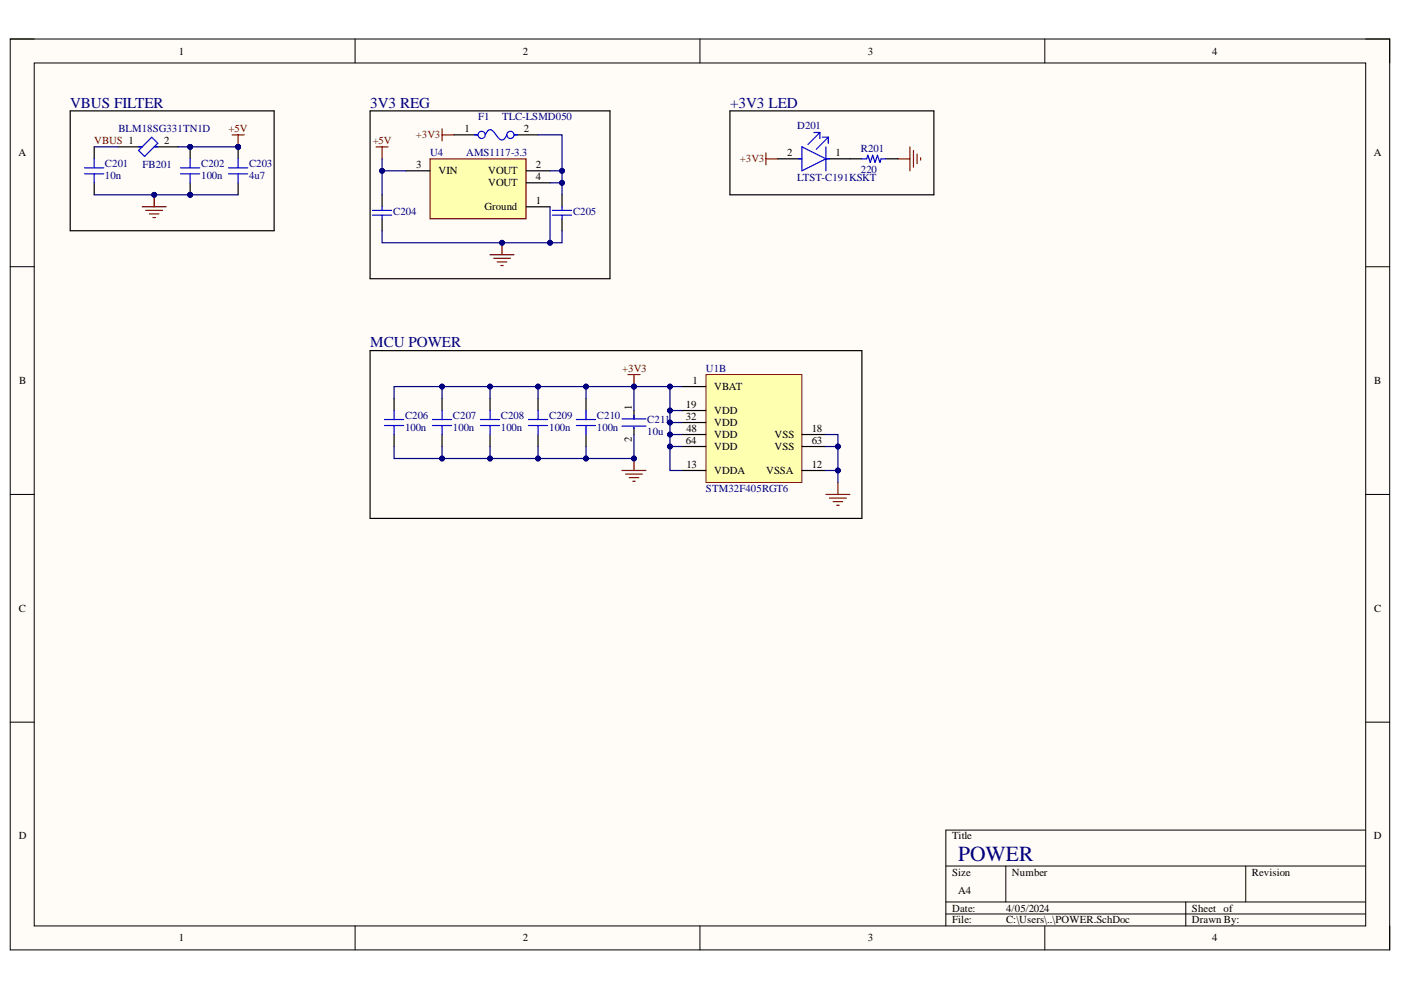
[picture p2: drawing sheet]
<svg xmlns="http://www.w3.org/2000/svg" width="297mm" height="210mm" viewBox="0 0 297 210" stroke-linecap="round" stroke-linejoin="round" font-family="sans-serif">
<defs><g id="words">
<text font-size="4.6" fill="#000080" x="203.1" y="182.6">POWER</text>
<g font-size="3.2" fill="#000080">
<text x="14.9" y="22.8">VBUS FILTER</text>
<text x="78.5" y="22.8">3V3 REG</text>
<text x="154.8" y="22.8">+3V3 LED</text>
<text x="78.5" y="73.6">MCU POWER</text>
</g>
<g font-size="2.3">
<text x="37.9" y="11.6">1</text>
<text x="110.8" y="11.6">2</text>
<text x="184" y="11.6">3</text>
<text x="257" y="11.6">4</text>
<text x="98.5" y="28.1">1</text>
<text x="111.1" y="28.1">2</text>
<text x="3.9" y="33.1">A</text>
<text x="34.8" y="30.6">2</text>
<text x="88.2" y="35.7">3</text>
<text x="113.6" y="35.7">2</text>
<text x="166.9" y="33.1">2</text>
<text x="177.2" y="33.1">1</text>
<text x="291.3" y="33.1">A</text>
<text x="93" y="36.9">VIN</text>
<text x="103.5" y="36.9">VOUT</text>
<text x="103.5" y="39.5">VOUT</text>
<text x="113.6" y="38.2">4</text>
<text x="102.7" y="44.6">Ground</text>
<text x="113.6" y="43.3">1</text>
<text x="4.1" y="81.4">B</text>
<text x="146.8" y="81.4">1</text>
<text x="151.4" y="82.7">VBAT</text>
<text x="291.4" y="81.4">B</text>
<text x="133.9" y="86.8" transform="rotate(-90 133.9 86.8)">1</text>
<text x="145.4" y="86.5">19</text>
<text x="145.4" y="89">32</text>
<text x="151.4" y="87.8">VDD</text>
<text x="133.9" y="93.7" transform="rotate(-90 133.9 93.7)">2</text>
<text x="145.4" y="94.2">64</text>
<text x="145.5" y="91.6">48</text>
<text x="151.4" y="90.3">VDD</text>
<text x="151.4" y="92.9">VDD</text>
<text x="151.4" y="95.4">VDD</text>
<text x="164.2" y="92.9">VSS</text>
<text x="164.2" y="95.4">VSS</text>
<text x="172.1" y="91.6">18</text>
<text x="172.1" y="94.2">63</text>
<text x="145.5" y="99.3">13</text>
<text x="151.4" y="100.5">VDDA</text>
<text x="162.4" y="100.5">VSSA</text>
<text x="172.1" y="99.3">12</text>
<text x="4" y="129.7">C</text>
<text x="291.4" y="129.7">C</text>
<text x="4" y="178">D</text>
<text x="201.9" y="178">Title</text>
<text x="291.3" y="178">D</text>
<text x="201.9" y="185.7">Size</text>
<text x="214.6" y="185.7">Number</text>
<text x="265.4" y="185.7">Revision</text>
<text x="203.1" y="189.5">A4</text>
<text x="201.9" y="193.3">Date:</text>
<text x="201.9" y="195.8">File:</text>
<text x="213.3" y="193.3">4/05/2024</text>
<text x="213.3" y="195.8">C:\Users\..\POWER.SchDoc</text>
<text x="252.7" y="193.3">Sheet of</text>
<text x="252.7" y="195.8">Drawn By:</text>
<text x="37.9" y="199.6">1</text>
<text x="110.8" y="199.6">2</text>
<text x="184" y="199.6">3</text>
<text x="257" y="199.6">4</text>
</g>
<g font-size="2.3" fill="#000080">
<text x="25.1" y="28.1">BLM18SG331TN1D</text>
<text x="101.4" y="25.5">F1</text>
<text x="106.4" y="25.5">TLC-LSMD050</text>
<text x="169" y="27.3">D201</text>
<text x="22.3" y="35.4">C201</text>
<text x="30.2" y="35.7">FB201</text>
<text x="42.6" y="35.4">C202</text>
<text x="52.8" y="35.4">C203</text>
<text x="91.2" y="33.1">U4</text>
<text x="98.8" y="33.1">AMS1117-3.3</text>
<text x="182.5" y="32.1">R201</text>
<text x="22.3" y="38">10n</text>
<text x="42.6" y="38">100n</text>
<text x="52.8" y="38">4u7</text>
<text x="169" y="38.5">LTST-C191KSKT</text>
<text x="182.5" y="36.7">220</text>
<text x="83.3" y="45.6">C204</text>
<text x="121.5" y="45.6">C205</text>
<text x="149.7" y="78.9">U1B</text>
<text x="85.9" y="88.8">C206</text>
<text x="96" y="88.8">C207</text>
<text x="106.2" y="88.8">C208</text>
<text x="116.4" y="88.8">C209</text>
<text x="126.6" y="88.8">C210</text>
<text x="137.2" y="89.8">C211</text>
<text x="85.9" y="91.3">100n</text>
<text x="96" y="91.3">100n</text>
<text x="106.2" y="91.3">100n</text>
<text x="116.4" y="91.3">100n</text>
<text x="126.6" y="91.3">100n</text>
<text x="137.2" y="92.3">10u</text>
<text x="149.7" y="104.3">STM32F405RGT6</text>
</g>
<g font-size="2.3" fill="#800000">
<text x="48.5" y="28.1">+5V</text>
<text x="88.2" y="29.3">+3V3</text>
<text x="20" y="30.6">VBUS 1</text>
<text x="79" y="30.6">+5V</text>
<text x="156.9" y="34.4">+3V3</text>
<text x="131.9" y="78.9">+3V3</text>
</g>
</g></defs>
<path d="M2.2 8.3h292.4v193.1h-292.4z" fill-rule="evenodd" fill="#fffcf8"/>
<path d="M2.2 8.3h292.4v193.1h-292.4z" fill="none" stroke="#000" stroke-width=".21"/>
<path d="M7.3 13.4h282.3v182.9h-282.3z" fill-rule="evenodd" fill="#fffcf8"/>
<g fill="none" stroke="#000" stroke-width=".21">
<path d="M2.2 8.3h5.1M7.3 13.4h282.3v182.9h-282.3zM75.3 8.3v5M148.4 8.3v5M221.5 8.3v5.1M289.6 8.3h5v5.1M2.2 56.6h5.1M289.6 56.6h5M2.2 104.8h5.1M289.6 104.8h5M2.2 153.1h5.1M289.6 153.1h5"/>
<path d="M289.6 176h-89.1v20.3M75.3 196.3v5.1M148.4 196.3v5.1M200.5 183.6h89.1M200.5 191.2h89.1M200.5 193.8h89.1M213.3 183.6v7.6M221.5 196.3v5.1M251.4 191.2v5.1M264.1 183.6v7.6M294.6 196.3v5.1"/>
</g>
<path d="M149.7 79.4h20.3v22.9h-20.3z" fill-rule="evenodd" fill="#ffffb0"/>
<path d="M149.7 79.4h20.3v22.9h-20.3z" fill="none" stroke="#800000" stroke-width=".21"/>
<g fill="none" stroke="#000" stroke-width=".25">
<path d="M83.5 84.5v2.5M83.5 92.1v2.6M93.7 84.5v2.5M93.7 92.1v2.6M103.9 84.5v2.5M103.9 92.1v2.6M114.1 84.5v2.5M114.1 92.1v2.6M124.2 84.5v2.5M124.2 92.1v2.6M144.6 82h5.1M144.6 99.8h5.1"/>
<path d="M144.6 92.1h5.1M144.6 87h5.1M144.6 89.6h5.1M144.6 94.7h5.1M170 99.8h5.1M170 92.1h5.1M170 94.7h5.1"/>
</g>
<g fill="none" stroke="#00f" stroke-width=".25">
<path d="M81.5 89h4.1M81.5 90.2h4.1M83.5 87v2M83.5 90.2v1.9M91.7 89h4.1M91.7 90.2h4.1M93.7 87v2M93.7 90.2v1.9M101.9 89h4M101.9 90.2h4M103.9 87v2M103.9 90.2v1.9"/>
<path d="M112 89h4.1M112 90.2h4.1M114.1 87v2M114.1 90.2v1.9M122.2 89h4.1M122.2 90.2h4.1M124.2 87v2M124.2 90.2v1.9"/>
</g>
<path d="M131.9 99.8h5.1M134.4 97.2v2.6M132.6 100.5h3.6M133.4 101.3h2M134.2 102h.5" fill="none" stroke="#800000" stroke-width=".25"/>
<circle cx="134.4" cy="97.2" r=".51" fill="#000080"/>
<circle cx="134.4" cy="97.2" r=".51" fill="none" stroke="#000080" stroke-width=".21"/>
<path d="M133.1 79.4h2.6M134.4 79.4v2.6" fill="none" stroke="#800000" stroke-width=".25"/>
<circle cx="134.4" cy="82" r=".51" fill="#000080"/>
<circle cx="134.4" cy="82" r=".51" fill="none" stroke="#000080" stroke-width=".21"/>
<path d="M162.4 33.7h2.5M162.4 32.4v2.6M190.4 33.7h2.5M192.9 31.1v5.1M193.7 31.9v3.6M194.4 32.7v2M195.2 33.4v.5M175.1 104.8h5.1M175.9 105.6h3.5M176.6 106.4h2.1M177.4 107.1h.5M177.7 102.3v2.5" fill="none" stroke="#800000" stroke-width=".25"/>
<path d="M154.8 23.5h43.2v17.8h-43.2zM180.2 33.7h2.5M187.8 33.7h2.6M81 74.3h-2.5v35.6h104.2v-35.6h-101.7" fill="none" stroke="#000" stroke-width=".25"/>
<path d="M182.7 33.7h1.1l.2-.8 .5 1.5 .5-1.5 .5 1.5 .5-1.5 .6 1.5 .2-.7h1" fill="none" stroke="#00f" stroke-width=".25"/>
<path d="M91.2 33.7h20.3v12.7h-20.3z" fill-rule="evenodd" fill="#ffffb0"/>
<path d="M91.2 33.7h20.3v12.7h-20.3zM103.9 54h5.1M104.7 54.8h3.5M105.4 55.5h2.1M106.2 56.3h.5M106.4 51.5v2.5" fill="none" stroke="#800000" stroke-width=".25"/>
<path d="M86.1 36.2h5.1M111.5 36.2h5.1M111.5 38.8h5.1M111.5 43.8h5.1" fill="none" stroke="#000" stroke-width=".25"/>
<circle cx="106.4" cy="51.5" r=".51" fill="#000080"/>
<circle cx="106.4" cy="51.5" r=".51" fill="none" stroke="#000080" stroke-width=".21"/>
<path d="M49.2 28.6h2.6M50.5 28.6v2.5M79.7 31.1h2.6M81 31.1v2.6M93.7 27.3v2.6M93.7 28.6h2.6" fill="none" stroke="#800000" stroke-width=".25"/>
<path d="M78.5 23.5h50.8v35.6h-50.8zM96.3 28.6h5.1M109 28.6h5.1" fill="none" stroke="#000" stroke-width=".25"/>
<g fill="none" stroke="#00f" stroke-width=".25">
<path d="M100.6 28.6h.8M102.9 28.6a1.1 1.1 0 0 1 1.3-1l1.2 1.3a.96 .96 0 0 0 1 .8 .96 .96 0 0 0 .9-.8l.2-.3M109 28.6h.7"/>
<circle cx="102.1" cy="28.6" r=".76"/>
<circle cx="108.2" cy="28.6" r=".76"/>
</g>
<circle cx="50.5" cy="31.1" r=".51" fill="#000080"/>
<circle cx="50.5" cy="31.1" r=".51" fill="none" stroke="#000080" stroke-width=".21"/>
<path d="M20 31.1v2.6M20 38.8v2.5" fill="none" stroke="#000" stroke-width=".25"/>
<path d="M17.9 35.6h4.1M17.9 36.9h4.1M20 33.7v1.9M20 36.9v1.9" fill="none" stroke="#00f" stroke-width=".25"/>
<circle cx="40.3" cy="41.3" r=".51" fill="#000080"/>
<circle cx="40.3" cy="41.3" r=".51" fill="none" stroke="#000080" stroke-width=".21"/>
<circle cx="40.3" cy="31.1" r=".51" fill="#000080"/>
<circle cx="40.3" cy="31.1" r=".51" fill="none" stroke="#000080" stroke-width=".21"/>
<path d="M40.3 38.8v2.5" fill="none" stroke="#000" stroke-width=".25"/>
<circle cx="40.3" cy="41.3" r=".51" fill="#000080"/>
<circle cx="40.3" cy="41.3" r=".51" fill="none" stroke="#000080" stroke-width=".21"/>
<path d="M40.3 31.1v2.6" fill="none" stroke="#000" stroke-width=".25"/>
<circle cx="40.3" cy="31.1" r=".51" fill="#000080"/>
<circle cx="40.3" cy="31.1" r=".51" fill="none" stroke="#000080" stroke-width=".21"/>
<path d="M38.3 35.6h4.1M38.3 36.9h4.1M40.3 33.7v1.9M40.3 36.9v1.9" fill="none" stroke="#00f" stroke-width=".25"/>
<circle cx="50.5" cy="31.1" r=".51" fill="#000080"/>
<circle cx="50.5" cy="31.1" r=".51" fill="none" stroke="#000080" stroke-width=".21"/>
<path d="M50.5 31.1v2.6M50.5 38.8v2.5" fill="none" stroke="#000" stroke-width=".25"/>
<circle cx="50.5" cy="31.1" r=".51" fill="#000080"/>
<circle cx="50.5" cy="31.1" r=".51" fill="none" stroke="#000080" stroke-width=".21"/>
<path d="M48.5 35.6h4M48.5 36.9h4M50.5 33.7v1.9M50.5 36.9v1.9" fill="none" stroke="#00f" stroke-width=".25"/>
<path d="M30.1 43.8h5.1M30.9 44.6h3.6M31.7 45.4h2M32.4 46.1h.5M32.7 41.3v2.5" fill="none" stroke="#800000" stroke-width=".25"/>
<circle cx="32.7" cy="41.3" r=".51" fill="#000080"/>
<circle cx="32.7" cy="41.3" r=".51" fill="none" stroke="#000080" stroke-width=".21"/>
<path d="M14.9 23.5h43.2v25.4h-43.2zM25.1 31.1h5M32.7 31.1h5.1M164.9 33.7h5.1M175.1 33.7h5.1M81 41.3v2.5M81 46.4v2.5M119.2 41.3v2.5M119.2 46.4v2.5M134.4 87v1.8M134.4 90.6v1.5" fill="none" stroke="#000" stroke-width=".25"/>
<g fill="none" stroke="#00f" stroke-width=".25">
<path d="M29.4 31.9l2.8-2.8 1.3 1.3-2.8 2.8zM29.4 31.1h.7M32.7 31.1h.8M169.3 33.7h.7M170 31.1l5.1 2.6-5.1 2.5zM172.6 28.1h1.2M173.8 28.1l-2.5 2.5M173.8 28.1v1.3M174.3 29.1h1.3M175.1 31.1v5.1M175.1 33.7h.8M175.6 29.1l-2.5 2.5"/>
<path d="M175.6 29.1v1.3M79 44.6h4M79 45.6h4M81 43.8v.8M81 45.6v.8M117.1 44.6h4.1M117.1 45.6h4.1M119.2 43.8v.8M119.2 45.6v.8M131.9 88.8h5.1M131.9 90.3h5.1M134.4 88.1v.7"/>
<path d="M134.4 90.6v.3"/>
</g>
<path d="M124.2 82v2.5" fill="none" stroke="#000080" stroke-width=".25"/>
<circle cx="124.2" cy="82" r=".51" fill="#000080"/>
<circle cx="124.2" cy="82" r=".51" fill="none" stroke="#000080" stroke-width=".21"/>
<path d="M114.1 82v2.5" fill="none" stroke="#000080" stroke-width=".25"/>
<circle cx="114.1" cy="82" r=".51" fill="#000080"/>
<circle cx="114.1" cy="82" r=".51" fill="none" stroke="#000080" stroke-width=".21"/>
<path d="M103.9 82v2.5" fill="none" stroke="#000080" stroke-width=".25"/>
<circle cx="103.9" cy="82" r=".51" fill="#000080"/>
<circle cx="103.9" cy="82" r=".51" fill="none" stroke="#000080" stroke-width=".21"/>
<path d="M93.7 82v2.5" fill="none" stroke="#000080" stroke-width=".25"/>
<circle cx="93.7" cy="82" r=".51" fill="#000080"/>
<circle cx="93.7" cy="82" r=".51" fill="none" stroke="#000080" stroke-width=".21"/>
<path d="M124.2 94.7v2.5" fill="none" stroke="#000080" stroke-width=".25"/>
<circle cx="124.2" cy="97.2" r=".51" fill="#000080"/>
<circle cx="124.2" cy="97.2" r=".51" fill="none" stroke="#000080" stroke-width=".21"/>
<path d="M114.1 94.7v2.5" fill="none" stroke="#000080" stroke-width=".25"/>
<circle cx="114.1" cy="97.2" r=".51" fill="#000080"/>
<circle cx="114.1" cy="97.2" r=".51" fill="none" stroke="#000080" stroke-width=".21"/>
<path d="M103.9 94.7v2.5" fill="none" stroke="#000080" stroke-width=".25"/>
<circle cx="103.9" cy="97.2" r=".51" fill="#000080"/>
<circle cx="103.9" cy="97.2" r=".51" fill="none" stroke="#000080" stroke-width=".21"/>
<path d="M93.7 94.7v2.5" fill="none" stroke="#000080" stroke-width=".25"/>
<circle cx="93.7" cy="97.2" r=".51" fill="#000080"/>
<circle cx="93.7" cy="97.2" r=".51" fill="none" stroke="#000080" stroke-width=".21"/>
<path d="M142 87h2.6" fill="none" stroke="#000080" stroke-width=".25"/>
<circle cx="142" cy="87" r=".51" fill="#000080"/>
<circle cx="142" cy="87" r=".51" fill="none" stroke="#000080" stroke-width=".21"/>
<path d="M142 89.6h2.6" fill="none" stroke="#000080" stroke-width=".25"/>
<circle cx="142" cy="89.6" r=".51" fill="#000080"/>
<circle cx="142" cy="89.6" r=".51" fill="none" stroke="#000080" stroke-width=".21"/>
<path d="M142 92.1h2.6" fill="none" stroke="#000080" stroke-width=".25"/>
<circle cx="142" cy="92.1" r=".51" fill="#000080"/>
<circle cx="142" cy="92.1" r=".51" fill="none" stroke="#000080" stroke-width=".21"/>
<path d="M142 94.7v5.1h2.6" fill="none" stroke="#000080" stroke-width=".25"/>
<circle cx="142" cy="94.7" r=".51" fill="#000080"/>
<circle cx="142" cy="94.7" r=".51" fill="none" stroke="#000080" stroke-width=".21"/>
<path d="M134.4 82h7.6" fill="none" stroke="#000080" stroke-width=".25"/>
<circle cx="142" cy="82" r=".51" fill="#000080"/>
<circle cx="142" cy="82" r=".51" fill="none" stroke="#000080" stroke-width=".21"/>
<circle cx="134.4" cy="82" r=".51" fill="#000080"/>
<circle cx="134.4" cy="82" r=".51" fill="none" stroke="#000080" stroke-width=".21"/>
<path d="M175.1 94.7h2.6" fill="none" stroke="#000080" stroke-width=".25"/>
<circle cx="177.7" cy="94.7" r=".51" fill="#000080"/>
<circle cx="177.7" cy="94.7" r=".51" fill="none" stroke="#000080" stroke-width=".21"/>
<path d="M175.1 99.8h2.6" fill="none" stroke="#000080" stroke-width=".25"/>
<circle cx="177.7" cy="99.8" r=".51" fill="#000080"/>
<circle cx="177.7" cy="99.8" r=".51" fill="none" stroke="#000080" stroke-width=".21"/>
<path d="M116.6 36.2h2.6" fill="none" stroke="#000080" stroke-width=".25"/>
<circle cx="119.2" cy="36.2" r=".51" fill="#000080"/>
<circle cx="119.2" cy="36.2" r=".51" fill="none" stroke="#000080" stroke-width=".21"/>
<path d="M20 41.3h30.5" fill="none" stroke="#000080" stroke-width=".25"/>
<circle cx="32.7" cy="41.3" r=".51" fill="#000080"/>
<circle cx="32.7" cy="41.3" r=".51" fill="none" stroke="#000080" stroke-width=".21"/>
<circle cx="40.3" cy="41.3" r=".51" fill="#000080"/>
<circle cx="40.3" cy="41.3" r=".51" fill="none" stroke="#000080" stroke-width=".21"/>
<path d="M20 31.1h5.1M37.8 31.1h12.7" fill="none" stroke="#000080" stroke-width=".25"/>
<circle cx="40.3" cy="31.1" r=".51" fill="#000080"/>
<circle cx="40.3" cy="31.1" r=".51" fill="none" stroke="#000080" stroke-width=".21"/>
<circle cx="50.5" cy="31.1" r=".51" fill="#000080"/>
<circle cx="50.5" cy="31.1" r=".51" fill="none" stroke="#000080" stroke-width=".21"/>
<path d="M114.1 28.6h5.1v10.2h-2.6" fill="none" stroke="#000080" stroke-width=".25"/>
<circle cx="119.2" cy="38.8" r=".51" fill="#000080"/>
<circle cx="119.2" cy="38.8" r=".51" fill="none" stroke="#000080" stroke-width=".21"/>
<circle cx="119.2" cy="36.2" r=".51" fill="#000080"/>
<circle cx="119.2" cy="36.2" r=".51" fill="none" stroke="#000080" stroke-width=".21"/>
<path d="M144.6 82h-2.6v12.7h2.6" fill="none" stroke="#000080" stroke-width=".25"/>
<circle cx="142" cy="94.7" r=".51" fill="#000080"/>
<circle cx="142" cy="94.7" r=".51" fill="none" stroke="#000080" stroke-width=".21"/>
<circle cx="142" cy="92.1" r=".51" fill="#000080"/>
<circle cx="142" cy="92.1" r=".51" fill="none" stroke="#000080" stroke-width=".21"/>
<circle cx="142" cy="89.6" r=".51" fill="#000080"/>
<circle cx="142" cy="89.6" r=".51" fill="none" stroke="#000080" stroke-width=".21"/>
<circle cx="142" cy="87" r=".51" fill="#000080"/>
<circle cx="142" cy="87" r=".51" fill="none" stroke="#000080" stroke-width=".21"/>
<circle cx="142" cy="82" r=".51" fill="#000080"/>
<circle cx="142" cy="82" r=".51" fill="none" stroke="#000080" stroke-width=".21"/>
<path d="M175.1 92.1h2.6v10.2" fill="none" stroke="#000080" stroke-width=".25"/>
<circle cx="177.7" cy="94.7" r=".51" fill="#000080"/>
<circle cx="177.7" cy="94.7" r=".51" fill="none" stroke="#000080" stroke-width=".21"/>
<circle cx="177.7" cy="99.8" r=".51" fill="#000080"/>
<circle cx="177.7" cy="99.8" r=".51" fill="none" stroke="#000080" stroke-width=".21"/>
<path d="M119.2 38.8v2.5" fill="none" stroke="#000080" stroke-width=".25"/>
<circle cx="119.2" cy="38.8" r=".51" fill="#000080"/>
<circle cx="119.2" cy="38.8" r=".51" fill="none" stroke="#000080" stroke-width=".21"/>
<path d="M116.6 43.8v7.7h2.6v-2.6" fill="none" stroke="#000080" stroke-width=".25"/>
<circle cx="116.6" cy="51.5" r=".51" fill="#000080"/>
<circle cx="116.6" cy="51.5" r=".51" fill="none" stroke="#000080" stroke-width=".21"/>
<path d="M83.5 84.5v-2.5h50.9v5" fill="none" stroke="#000080" stroke-width=".25"/>
<circle cx="93.7" cy="82" r=".51" fill="#000080"/>
<circle cx="93.7" cy="82" r=".51" fill="none" stroke="#000080" stroke-width=".21"/>
<circle cx="103.9" cy="82" r=".51" fill="#000080"/>
<circle cx="103.9" cy="82" r=".51" fill="none" stroke="#000080" stroke-width=".21"/>
<circle cx="114.1" cy="82" r=".51" fill="#000080"/>
<circle cx="114.1" cy="82" r=".51" fill="none" stroke="#000080" stroke-width=".21"/>
<circle cx="124.2" cy="82" r=".51" fill="#000080"/>
<circle cx="124.2" cy="82" r=".51" fill="none" stroke="#000080" stroke-width=".21"/>
<circle cx="134.4" cy="82" r=".51" fill="#000080"/>
<circle cx="134.4" cy="82" r=".51" fill="none" stroke="#000080" stroke-width=".21"/>
<path d="M134.4 92.1v5.1h-50.9v-2.5" fill="none" stroke="#000080" stroke-width=".25"/>
<circle cx="93.7" cy="97.2" r=".51" fill="#000080"/>
<circle cx="93.7" cy="97.2" r=".51" fill="none" stroke="#000080" stroke-width=".21"/>
<circle cx="103.9" cy="97.2" r=".51" fill="#000080"/>
<circle cx="103.9" cy="97.2" r=".51" fill="none" stroke="#000080" stroke-width=".21"/>
<circle cx="114.1" cy="97.2" r=".51" fill="#000080"/>
<circle cx="114.1" cy="97.2" r=".51" fill="none" stroke="#000080" stroke-width=".21"/>
<circle cx="124.2" cy="97.2" r=".51" fill="#000080"/>
<circle cx="124.2" cy="97.2" r=".51" fill="none" stroke="#000080" stroke-width=".21"/>
<circle cx="134.4" cy="97.2" r=".51" fill="#000080"/>
<circle cx="134.4" cy="97.2" r=".51" fill="none" stroke="#000080" stroke-width=".21"/>
<path d="M81 48.9v2.6h35.6" fill="none" stroke="#000080" stroke-width=".25"/>
<circle cx="116.6" cy="51.5" r=".51" fill="#000080"/>
<circle cx="116.6" cy="51.5" r=".51" fill="none" stroke="#000080" stroke-width=".21"/>
<circle cx="106.4" cy="51.5" r=".51" fill="#000080"/>
<circle cx="106.4" cy="51.5" r=".51" fill="none" stroke="#000080" stroke-width=".21"/>
<path d="M86.1 36.2h-5.1v5.1" fill="none" stroke="#000080" stroke-width=".25"/>
<circle cx="81" cy="36.2" r=".51" fill="#000080"/>
<circle cx="81" cy="36.2" r=".51" fill="none" stroke="#000080" stroke-width=".21"/>
<path d="M81 33.7v2.5" fill="none" stroke="#000080" stroke-width=".25"/>
<circle cx="81" cy="36.2" r=".51" fill="#000080"/>
<circle cx="81" cy="36.2" r=".51" fill="none" stroke="#000080" stroke-width=".21"/>
<use href="#words"/>
</svg>
